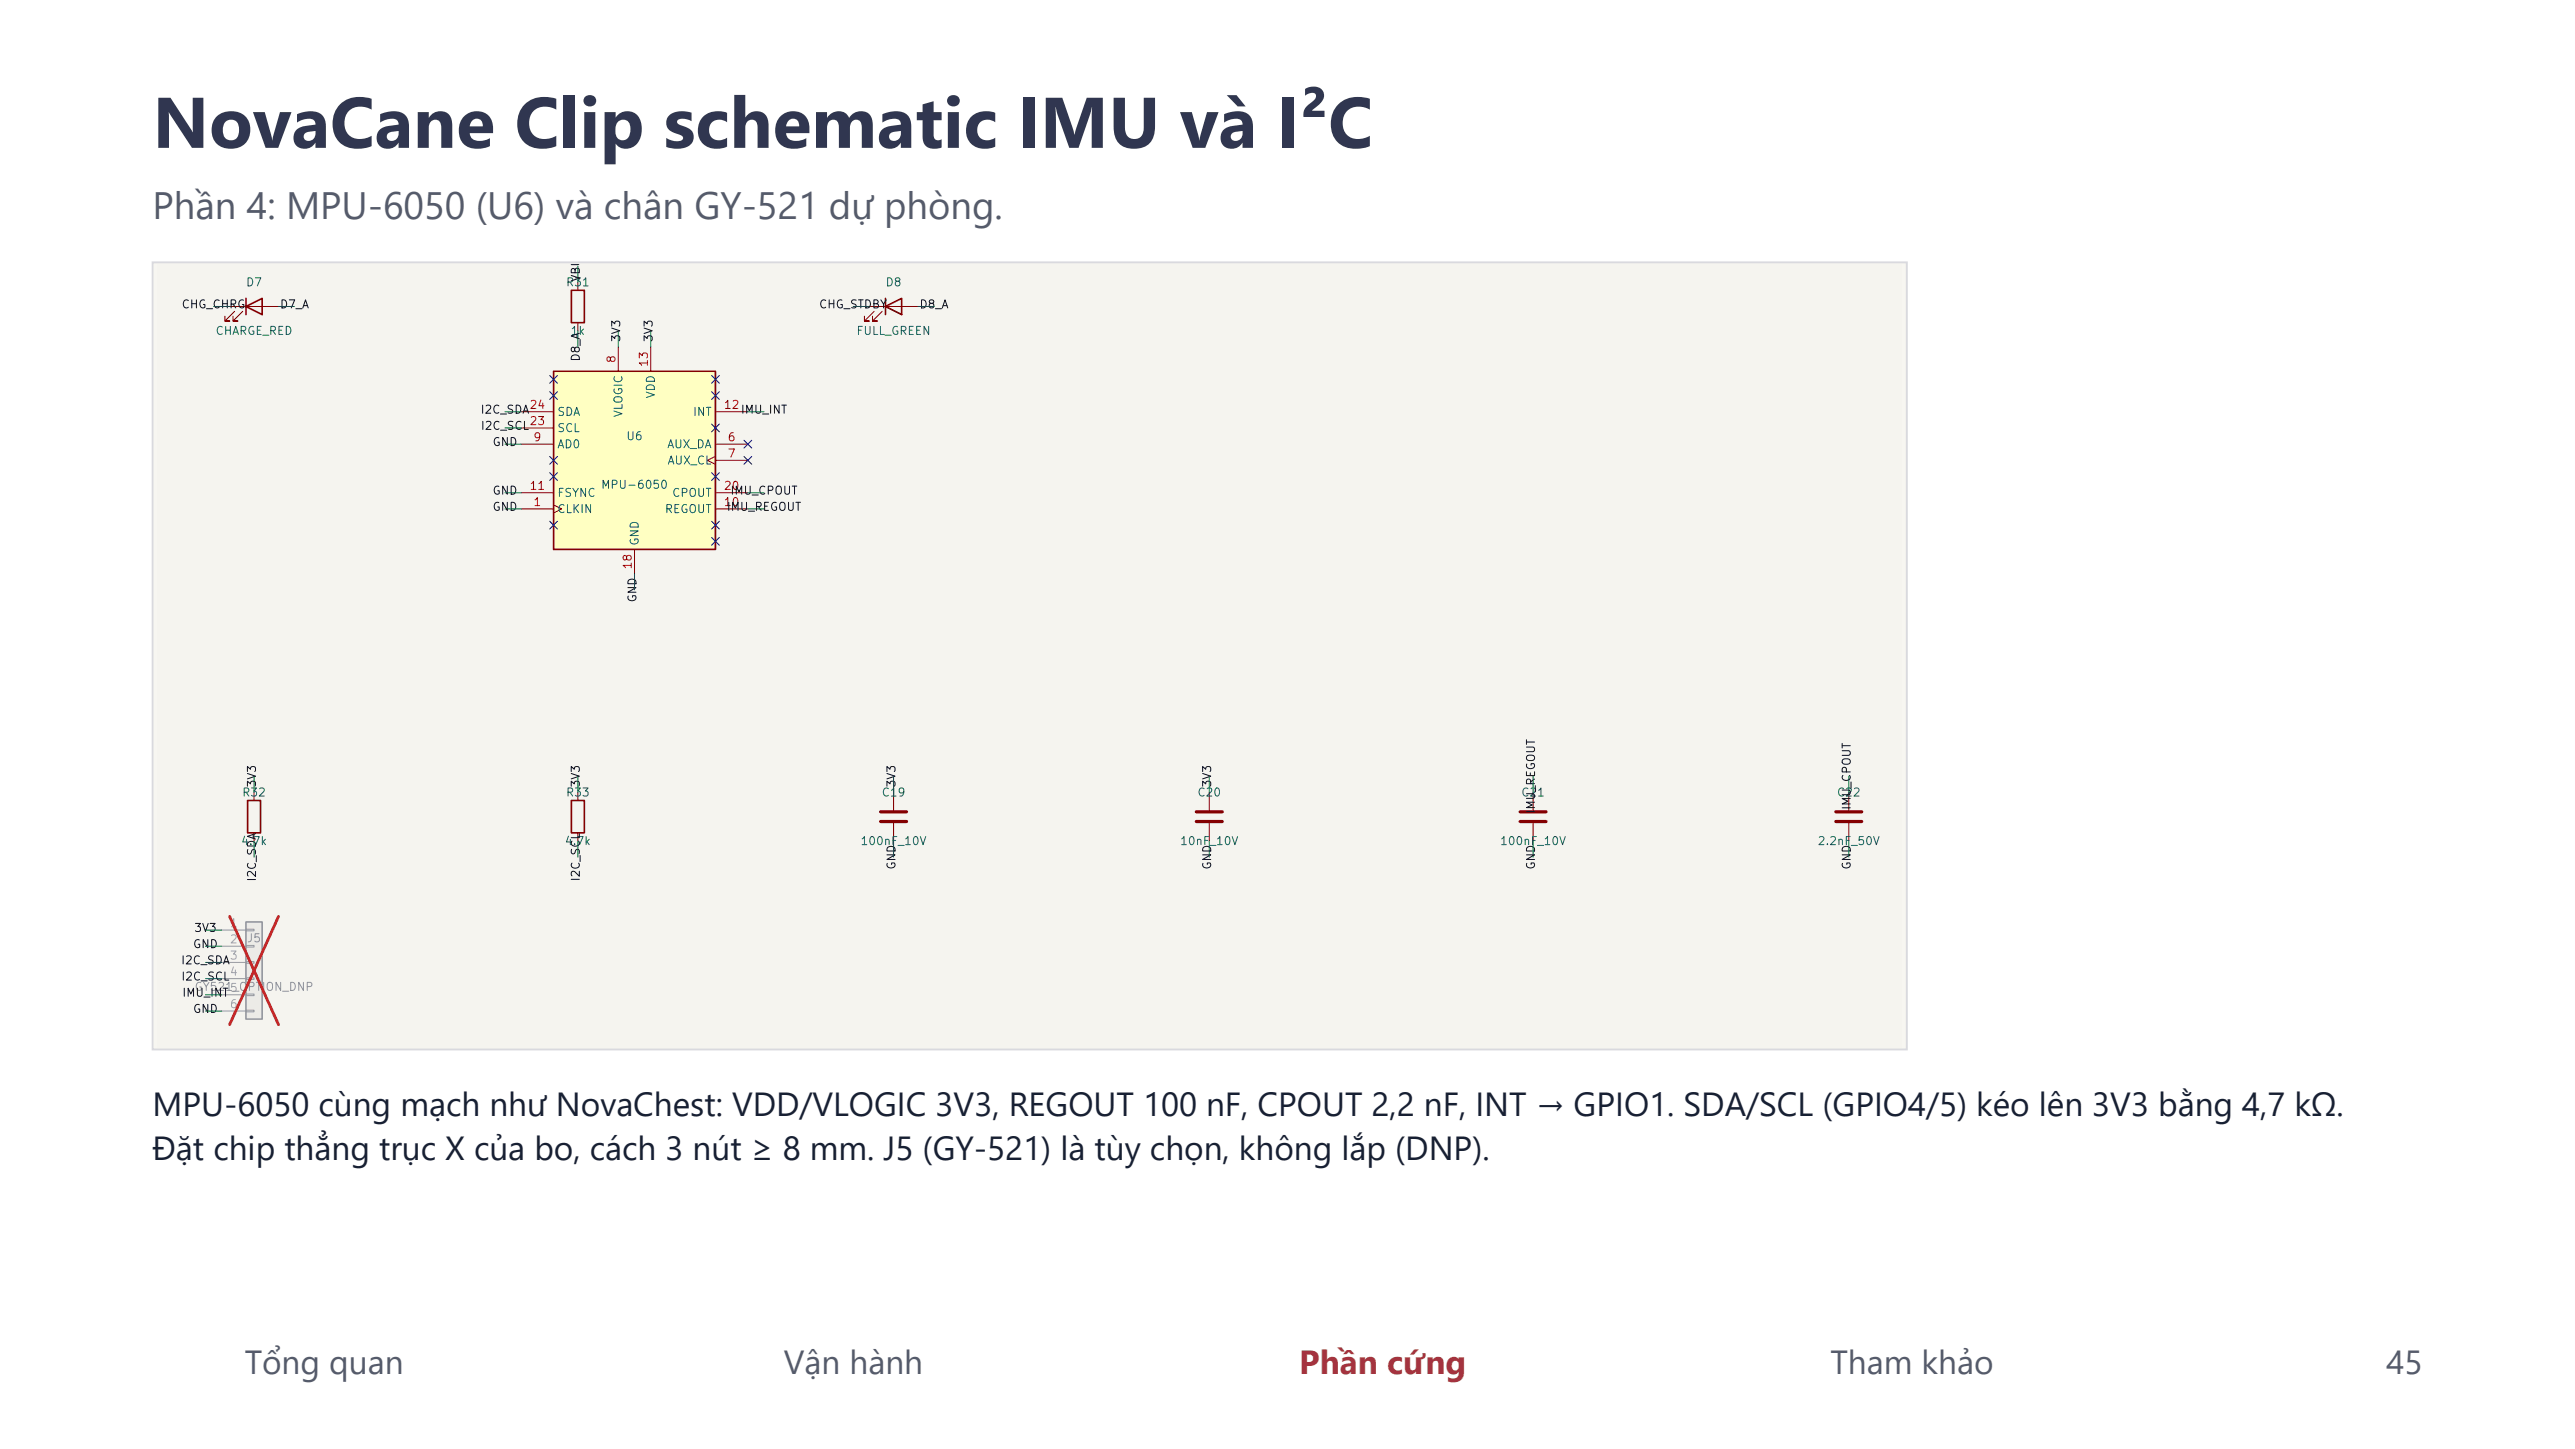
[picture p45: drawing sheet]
<svg xmlns="http://www.w3.org/2000/svg" width="381mm" height="214mm" viewBox="0 0 381 214" stroke-linecap="round" stroke-linejoin="round" font-family="sans-serif">
<defs><g id="words">
<text font-size="10.6" fill="#303650" x="22.6" y="21.9">NovaCane Clip schematic IMU và I²C</text>
<text font-size="5.6" fill="#555b6b" x="22.6" y="32.5">Phần 4: MPU-6050 (U6) và chân GY-521 dự phòng.</text>
<g font-size="4.9" fill="#172033">
<text x="22.6" y="165.1">MPU-6050 cùng mạch như NovaChest: VDD/VLOGIC 3V3, REGOUT 100 nF, CPOUT 2,2 nF, INT → GPIO1. SDA/SCL (GPIO4/5) kéo lên 3V3 bằng 4,7 kΩ.</text>
<text x="22.6" y="171.6">Đặt chip thẳng trục X của bo, cách 3 nút ≥ 8 mm. J5 (GY-521) là tùy chọn, không lắp (DNP).</text>
</g>
<g font-size="4.9" fill="#555b6b">
<text x="36.2" y="203.2">Tổng quan</text>
<text x="116" y="203.2">Vận hành</text>
<text x="270.8" y="203.2">Tham khảo</text>
<text x="353.1" y="203.2">45</text>
</g>
<text font-size="4.9" fill="#a33340" x="192.2" y="203.2">Phần cứng</text>
<g font-size="1.2" fill="#006464">
<text x="36.3" y="22.3">C8</text>
<text x="84.2" y="22.3">C9</text>
<text x="130.4" y="22.3">C10</text>
<text x="177" y="22.3">SW1</text>
<text x="33.2" y="29.5">10uF_10V</text>
<text x="81.1" y="29.5">10uF_10V</text>
<text x="127.2" y="29.5">100nF_10V</text>
<text x="36.3" y="42.6">D7</text>
<text x="83.6" y="42.6">R31</text>
<text x="130.9" y="42.6">D8</text>
<text x="31.8" y="49.8">CHARGE_RED</text>
<text x="84.3" y="49.8">1k</text>
<text x="126.6" y="49.8">FULL_GREEN</text>
<text x="97.2" y="59" transform="rotate(-90 97.2 59)">VDD</text>
<text x="82.4" y="64.2">SCL</text>
<text x="82.4" y="61.8">SDA</text>
<text x="92.4" y="61.8" transform="rotate(-90 92.4 61.8)">VLOGIC</text>
<text x="92.6" y="65.4">U6</text>
<text x="102.4" y="61.8">INT</text>
<text x="82.4" y="66.6">AD0</text>
<text x="98.6" y="66.6">AUX_DA</text>
<text x="98.7" y="69">AUX_CL</text>
<text x="82.4" y="76.2">CLKIN</text>
<text x="82.4" y="73.8">FSYNC</text>
<text x="88.8" y="72.6">MPU-6050</text>
<text x="98.3" y="76.2">REGOUT</text>
<text x="99.4" y="73.8">CPOUT</text>
<text x="94.8" y="80.8" transform="rotate(-90 94.8 80.8)">GND</text>
<text x="35.7" y="118.1">R32</text>
<text x="83.6" y="118.1">R33</text>
<text x="130.4" y="118.1">C19</text>
<text x="177.1" y="118.1">C20</text>
<text x="225" y="118.1">C21</text>
<text x="271.7" y="118.1">C22</text>
<text x="35.6" y="125.3">4.7k</text>
<text x="83.5" y="125.3">4.7k</text>
<text x="127.2" y="125.3">100nF_10V</text>
<text x="174.5" y="125.3">10nF_10V</text>
<text x="221.8" y="125.3">100nF_10V</text>
<text x="268.8" y="125.3">2.2nF_50V</text>
</g>
<g font-size="1.2" fill="#0f0f0f">
<text x="38.2" y="21.3" transform="rotate(-90 38.2 21.3)">VSYS</text>
<text x="86.1" y="20.8" transform="rotate(-90 86.1 20.8)">3V3</text>
<text x="132.8" y="20.8" transform="rotate(-90 132.8 20.8)">3V3</text>
<text x="183.8" y="23.2">VSYS</text>
<text x="38.2" y="32.9" transform="rotate(-90 38.2 32.9)">GND</text>
<text x="86.1" y="32.9" transform="rotate(-90 86.1 32.9)">GND</text>
<text x="132.8" y="32.9" transform="rotate(-90 132.8 32.9)">GND</text>
<text x="86.1" y="41.8" transform="rotate(-90 86.1 41.8)">VBUS</text>
<text x="26.8" y="45.9">CHG_CHRG</text>
<text x="41.3" y="45.9">D7_A</text>
<text x="121.1" y="45.9">CHG_STDBY</text>
<text x="135.9" y="45.9">D8_A</text>
<text x="86.1" y="53.6" transform="rotate(-90 86.1 53.6)">D8_A</text>
<text x="92.1" y="50.7" transform="rotate(-90 92.1 50.7)">3V3</text>
<text x="96.9" y="50.7" transform="rotate(-90 96.9 50.7)">3V3</text>
<text x="71" y="61.5">I2C_SDA</text>
<text x="71" y="63.9">I2C_SCL</text>
<text x="109.5" y="61.5">IMU_INT</text>
<text x="72.8" y="66.3">GND</text>
<text x="72.8" y="75.9">GND</text>
<text x="72.8" y="73.5">GND</text>
<text x="107.4" y="75.9">IMU_REGOUT</text>
<text x="108" y="73.5">IMU_CPOUT</text>
<text x="94.5" y="89.2" transform="rotate(-90 94.5 89.2)">GND</text>
<text x="38.2" y="116.6" transform="rotate(-90 38.2 116.6)">3V3</text>
<text x="86.1" y="116.6" transform="rotate(-90 86.1 116.6)">3V3</text>
<text x="132.8" y="116.6" transform="rotate(-90 132.8 116.6)">3V3</text>
<text x="179.5" y="116.6" transform="rotate(-90 179.5 116.6)">3V3</text>
<text x="274.1" y="119.9" transform="rotate(-90 274.1 119.9)">IMU_CPOUT</text>
<text x="227.4" y="120.4" transform="rotate(-90 227.4 120.4)">IMU_REGOUT</text>
<text x="38.2" y="130.5" transform="rotate(-90 38.2 130.5)">I2C_SDA</text>
<text x="86.1" y="130.5" transform="rotate(-90 86.1 130.5)">I2C_SCL</text>
<text x="132.8" y="128.7" transform="rotate(-90 132.8 128.7)">GND</text>
<text x="179.5" y="128.7" transform="rotate(-90 179.5 128.7)">GND</text>
<text x="227.4" y="128.7" transform="rotate(-90 227.4 128.7)">GND</text>
<text x="274.1" y="128.7" transform="rotate(-90 274.1 128.7)">GND</text>
<text x="26.7" y="142.9">I2C_SDA</text>
<text x="28.5" y="140.5">GND</text>
<text x="28.6" y="138.1">3V3</text>
<text x="26.7" y="145.3">I2C_SCL</text>
<text x="26.9" y="147.7">IMU_INT</text>
<text x="28.5" y="150.1">GND</text>
</g>
<g font-size="1.2" fill="#a90000">
<text x="181.8" y="22.4">1</text>
<text x="91.4" y="53.8" transform="rotate(-90 91.4 53.8)">8</text>
<text x="96.2" y="54.4" transform="rotate(-90 96.2 54.4)">13</text>
<text x="78.3" y="63.2">23</text>
<text x="78.3" y="60.8">24</text>
<text x="78.8" y="65.6">9</text>
<text x="107" y="60.8">12</text>
<text x="107.6" y="65.6">6</text>
<text x="107.6" y="68">7</text>
<text x="78.3" y="72.8">11</text>
<text x="78.8" y="75.1">1</text>
<text x="107" y="75.1">10</text>
<text x="107" y="72.8">20</text>
<text x="93.8" y="84.3" transform="rotate(-90 93.8 84.3)">18</text>
</g>
<text font-size="1.2" fill="#0000c2" x="24.2" y="31.3">IMU / I2C / EXTERNAL SENSORS</text>
<g font-size="1.2" fill="#a5a4a2">
<text x="33.9" y="137.4">1</text>
<text x="33.9" y="139.8">2</text>
<text x="33.9" y="142.2">3</text>
<text x="33.9" y="144.6">4</text>
<text x="33.9" y="147">5</text>
<text x="33.9" y="149.4">6</text>
</g>
<g font-size="1.2" fill="#939391">
<text x="36.4" y="139.7">J5</text>
<text x="28.7" y="146.9">GY521_OPTION_DNP</text>
</g>
</g></defs>
<path d="M22.6 38.8h259.5v116.4h-259.5z" fill-rule="evenodd" fill="#f7f6f1" stroke="#d9d9de" stroke-width=".28"/>
<path d="M23.3 39.1h258.1v115.8h-258.1z" fill="#f5f4ef" stroke="#f5f4ef" stroke-width=".15"/>
<path d="M34 45.3h7.2M34.7 46l-1.4 1.5h.7h-.7v-.7M35.9 46l-1.4 1.5h.7h-.7v-.7M85.5 41.7v1.2M85.5 47.7v1.2M226.8 117.2v2.6M273.5 117.2v2.6M226.8 121.7v2.7M273.5 121.7v2.7" fill="none" stroke="#840000" stroke-width=".15"/>
<path d="M36.4 45.3l2.4-1.2v2.4zM36.4 44.1v2.4M84.5 42.9h2v4.8h-2z" fill="none" stroke="#840000" stroke-width=".24"/>
<path d="M224.9 120.1h3.9M224.9 121.5h3.9M271.6 120.1h3.9M271.6 121.5h3.9" fill="none" stroke="#840000" stroke-width=".48"/>
<path d="M36.4 136.4h2.4v14.3h-2.4z" fill="#ebeae8"/>
<path d="M36.4 136.4h2.4v14.3h-2.4z" fill="none" stroke="#9c9b98" stroke-width=".24"/>
<path d="M32.8 137.6h3.6M32.8 140h3.6M36.4 137.4h1.2v.3h-1.2zM36.4 139.8h1.2v.3h-1.2zM32.8 142.3h3.6M32.8 144.7h3.6M32.8 147.1h3.6M32.8 149.5h3.6M36.4 142.2h1.2v.3h-1.2zM36.4 144.6h1.2v.3h-1.2zM36.4 147h1.2v.3h-1.2zM36.4 149.4h1.2v.3h-1.2z" fill="none" stroke="#9c9b98" stroke-width=".15"/>
<path d="M34 135.6l7.2 15.9M41.2 135.6l-7.2 15.9" fill="none" stroke="#e12e31" stroke-width=".43"/>
<path d="M131 45.3l2.4-1.2v2.4zM131 44.1v2.4M36.6 118.4h1.9v4.8h-1.9zM84.5 118.4h2v4.8h-2z" fill="none" stroke="#840000" stroke-width=".24"/>
<path d="M128.6 45.3h7.2M129.3 46l-1.4 1.5h.7h-.7v-.7M130.5 46l-1.4 1.5h.7h-.7v-.7M37.6 117.2v1.2M85.5 117.2v1.2M37.6 123.2v1.2M85.5 123.2v1.2" fill="none" stroke="#840000" stroke-width=".15"/>
<path d="M81.9 54.9h24v26.4h-24z" fill="#ffffc2"/>
<path d="M81.9 54.9h24v26.4h-24z" fill="none" stroke="#840000" stroke-width=".24"/>
<g fill="none" stroke="#840000" stroke-width=".15">
<path d="M91.5 51.3v3.6M96.3 51.3v3.6M77.1 75.3h4.8M77.1 65.7h4.8M77.1 72.9h4.8M77.1 60.9h4.8M77.1 63.3h4.8M81.9 74.7l1.2 .6-1.2 .6M105.9 67.5l-1.2 .6 1.2 .6M105.9 75.3h4.8M105.9 65.7h4.8M105.9 68.1h4.8"/>
<path d="M105.9 72.9h4.8M105.9 60.9h4.8M93.9 81.3v3.6M132.2 117.2v2.6M178.9 117.2v2.6M132.2 121.7v2.7M178.9 121.7v2.7"/>
</g>
<path d="M130.3 120.1h3.8M130.3 121.5h3.8M177 120.1h3.8M177 121.5h3.8" fill="none" stroke="#840000" stroke-width=".48"/>
<g fill="none" stroke="#009600" stroke-width=".15">
<path d="M85.5 39.3v2.4M31.6 45.3h2.4M41.2 45.3h2.4M85.5 48.9v2.4M91.5 48.9v2.4M96.3 48.9v2.4M126.2 45.3h2.4M135.8 45.3h2.4M74.7 65.7h2.4M74.7 75.3h2.4M74.7 72.9h2.4M74.7 60.9h2.4"/>
<path d="M74.7 63.3h2.4M110.7 75.3h2.3M110.7 72.9h2.3M110.7 60.9h2.3M93.9 84.9v2.4M37.6 114.8v2.4M85.5 114.8v2.4M132.2 114.8v2.4M178.9 114.8v2.4M226.8 114.8v2.4M273.5 114.8v2.4M30.4 137.6h2.4"/>
<path d="M30.4 140h2.4M37.6 124.4v2.4M85.5 124.4v2.4M132.2 124.4v2.4M178.9 124.4v2.4M226.8 124.4v2.4M273.5 124.4v2.4M30.4 144.7h2.4M30.4 149.5h2.4M30.4 147.1h2.4M30.4 142.3h2.4"/>
</g>
<g fill="none" stroke="#000084" stroke-width=".15">
<path d="M81.3 55.5l1.2 1.2M81.3 57.9l1.2 1.2M82.5 55.5l-1.2 1.2M82.5 57.9l-1.2 1.2M105.3 55.5l1.1 1.2M105.3 57.9l1.1 1.2M106.4 55.5l-1.1 1.2M106.4 57.9l-1.1 1.2M81.3 67.5l1.2 1.2M81.3 69.9l1.2 1.2M81.3 77.1l1.2 1.1M82.5 67.5l-1.2 1.2"/>
<path d="M82.5 69.9l-1.2 1.2M82.5 77.1l-1.2 1.1M105.3 62.7l1.1 1.2M105.3 79.5l1.1 1.1M105.3 77.1l1.1 1.1M105.3 69.9l1.1 1.2M106.4 79.5l-1.1 1.1M106.4 69.9l-1.1 1.2M106.4 62.7l-1.1 1.2M106.4 77.1l-1.1 1.1M110.1 67.5l1.1 1.2M110.1 65.1l1.1 1.2"/>
<path d="M111.2 67.5l-1.1 1.2M111.2 65.1l-1.1 1.2"/>
</g>
<use href="#words"/>
</svg>
